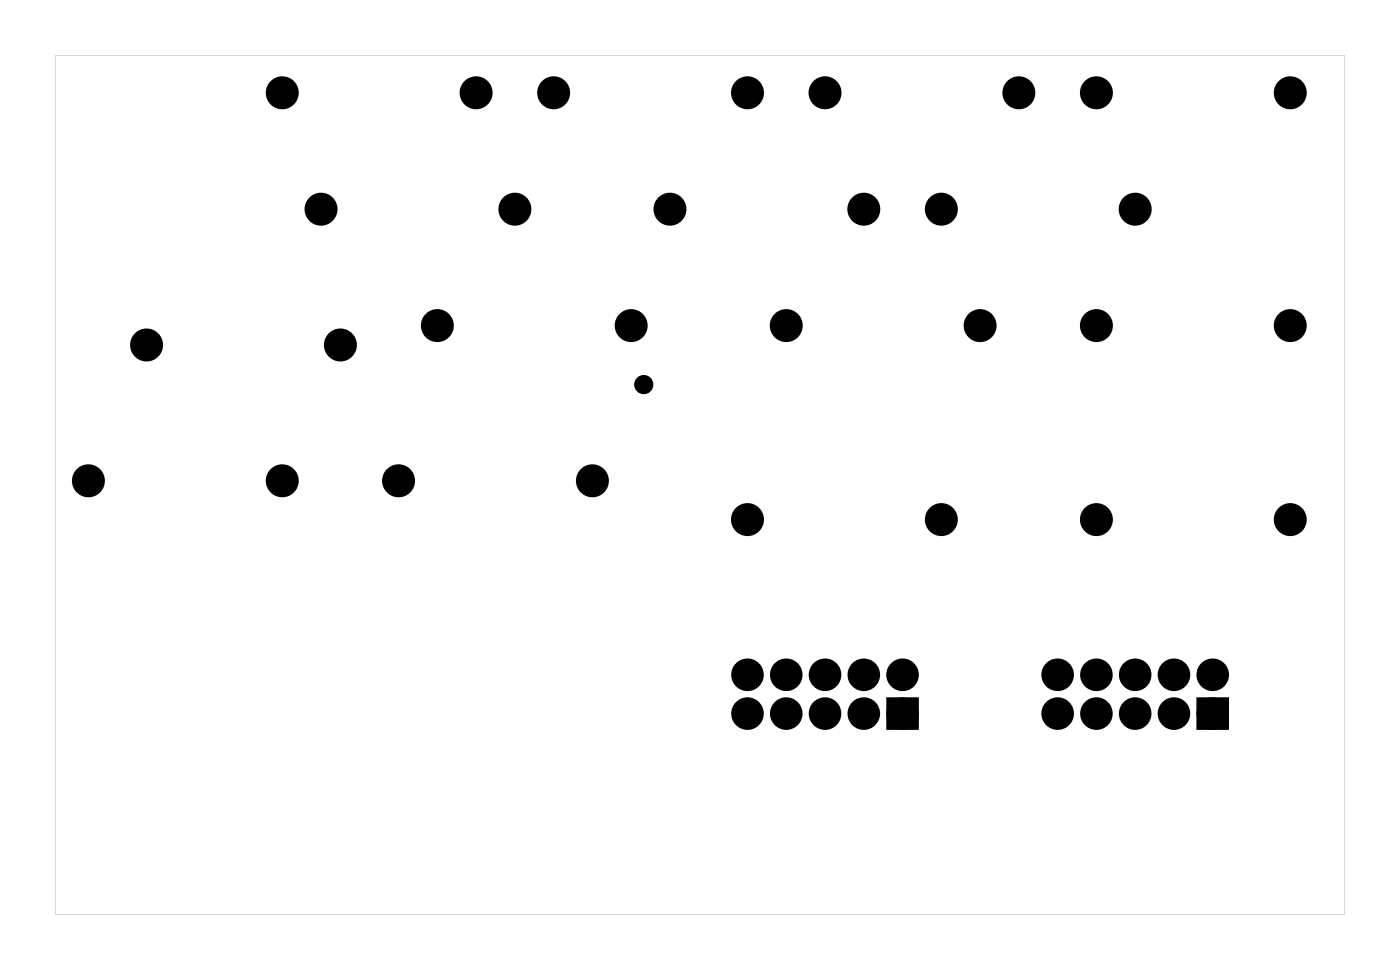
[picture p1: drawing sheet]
<svg xmlns="http://www.w3.org/2000/svg" width="92mm" height="63mm" viewBox="0 0 92 63" stroke-linecap="round" stroke-linejoin="round" font-family="sans-serif">
<g fill="#000">
<path d="M58.4 46h1.5v1.4h-1.5zM78.7 46h1.5v1.4h-1.5z"/>
<path d="M3.6 3.6v56.3h84.5v-56.3zM3.6 3.6h84.5v56.3h-84.5z"/>
</g>
<g fill="#000">
<circle cx="18.5" cy="6.1" r=".7"/>
<circle cx="21" cy="13.7" r=".7"/>
<circle cx="31.2" cy="6.1" r=".7"/>
<circle cx="33.7" cy="13.7" r=".7"/>
<circle cx="36.3" cy="6.1" r=".7"/>
<circle cx="43.9" cy="13.7" r=".7"/>
<circle cx="49" cy="6.1" r=".7"/>
<circle cx="54.1" cy="6.1" r=".7"/>
<circle cx="56.6" cy="13.7" r=".7"/>
<circle cx="61.7" cy="13.7" r=".7"/>
<circle cx="66.8" cy="6.1" r=".7"/>
<circle cx="71.8" cy="6.1" r=".7"/>
<circle cx="74.4" cy="13.7" r=".7"/>
<circle cx="84.5" cy="6.1" r=".7"/>
<circle cx="5.8" cy="31.5" r=".7"/>
<circle cx="9.6" cy="22.6" r=".7"/>
<circle cx="18.5" cy="31.5" r=".7"/>
<circle cx="22.3" cy="22.6" r=".7"/>
<circle cx="26.1" cy="31.5" r=".7"/>
<circle cx="28.7" cy="21.3" r=".7"/>
<circle cx="38.8" cy="31.5" r=".7"/>
<circle cx="41.4" cy="21.3" r=".7"/>
<circle cx="42.2" cy="25.2" r=".35"/>
<circle cx="49" cy="34" r=".7"/>
<circle cx="51.5" cy="21.3" r=".7"/>
<circle cx="61.7" cy="34" r=".7"/>
<circle cx="64.2" cy="21.3" r=".7"/>
<circle cx="71.8" cy="21.3" r=".7"/>
<circle cx="71.8" cy="34" r=".7"/>
<circle cx="84.5" cy="21.3" r=".7"/>
<circle cx="84.5" cy="34" r=".7"/>
<circle cx="49" cy="46.7" r=".72"/>
<circle cx="49" cy="44.2" r=".72"/>
<circle cx="51.5" cy="46.7" r=".72"/>
<circle cx="51.5" cy="44.2" r=".72"/>
<circle cx="54.1" cy="46.7" r=".72"/>
<circle cx="54.1" cy="44.2" r=".72"/>
<circle cx="56.6" cy="46.7" r=".72"/>
<circle cx="56.6" cy="44.2" r=".72"/>
<circle cx="59.1" cy="46.7" r=".72"/>
<circle cx="59.1" cy="44.2" r=".72"/>
<circle cx="69.3" cy="46.7" r=".72"/>
<circle cx="69.3" cy="44.2" r=".72"/>
<circle cx="71.8" cy="46.7" r=".72"/>
<circle cx="71.8" cy="44.2" r=".72"/>
<circle cx="74.4" cy="46.7" r=".72"/>
<circle cx="74.4" cy="44.2" r=".72"/>
<circle cx="76.9" cy="46.7" r=".72"/>
<circle cx="76.9" cy="44.2" r=".72"/>
<circle cx="79.5" cy="46.7" r=".72"/>
<circle cx="79.5" cy="44.2" r=".72"/>
</g>
<g fill="none" stroke="#000" stroke-width=".76" stroke-linecap="butt">
<circle cx="18.5" cy="6.1" r=".7"/>
<circle cx="21" cy="13.7" r=".7"/>
<circle cx="31.2" cy="6.1" r=".7"/>
<circle cx="33.7" cy="13.7" r=".7"/>
<circle cx="36.3" cy="6.1" r=".7"/>
<circle cx="43.9" cy="13.7" r=".7"/>
<circle cx="49" cy="6.1" r=".7"/>
<circle cx="54.1" cy="6.1" r=".7"/>
<circle cx="56.6" cy="13.7" r=".7"/>
<circle cx="61.7" cy="13.7" r=".7"/>
<circle cx="66.8" cy="6.1" r=".7"/>
<circle cx="71.8" cy="6.1" r=".7"/>
<circle cx="74.4" cy="13.7" r=".7"/>
<circle cx="84.5" cy="6.1" r=".7"/>
<circle cx="5.8" cy="31.5" r=".7"/>
<circle cx="9.6" cy="22.6" r=".7"/>
<circle cx="18.5" cy="31.5" r=".7"/>
<circle cx="22.3" cy="22.6" r=".7"/>
<circle cx="26.1" cy="31.5" r=".7"/>
<circle cx="28.7" cy="21.3" r=".7"/>
<circle cx="38.8" cy="31.5" r=".7"/>
<circle cx="41.4" cy="21.3" r=".7"/>
<circle cx="49" cy="34" r=".7"/>
<circle cx="51.5" cy="21.3" r=".7"/>
<circle cx="61.7" cy="34" r=".7"/>
<circle cx="64.2" cy="21.3" r=".7"/>
<circle cx="71.8" cy="21.3" r=".7"/>
<circle cx="71.8" cy="34" r=".7"/>
<circle cx="84.5" cy="21.3" r=".7"/>
<circle cx="84.5" cy="34" r=".7"/>
</g>
<g fill="none" stroke="#000" stroke-width=".69" stroke-linecap="butt">
<path d="M58.4 46h1.5v1.4h-1.5zM78.7 46h1.5v1.4h-1.5z"/>
<circle cx="49" cy="44.2" r=".72"/>
<circle cx="49" cy="46.7" r=".72"/>
<circle cx="51.5" cy="44.2" r=".72"/>
<circle cx="51.5" cy="46.7" r=".72"/>
<circle cx="54.1" cy="44.2" r=".72"/>
<circle cx="54.1" cy="46.7" r=".72"/>
<circle cx="56.6" cy="44.2" r=".72"/>
<circle cx="56.6" cy="46.7" r=".72"/>
<circle cx="59.1" cy="44.2" r=".72"/>
<circle cx="59.1" cy="46.7" r=".72"/>
<circle cx="69.3" cy="44.2" r=".72"/>
<circle cx="69.3" cy="46.7" r=".72"/>
<circle cx="71.8" cy="44.2" r=".72"/>
<circle cx="71.8" cy="46.7" r=".72"/>
<circle cx="74.4" cy="44.2" r=".72"/>
<circle cx="74.4" cy="46.7" r=".72"/>
<circle cx="76.9" cy="44.2" r=".72"/>
<circle cx="76.9" cy="46.7" r=".72"/>
<circle cx="79.5" cy="44.2" r=".72"/>
<circle cx="79.5" cy="46.7" r=".72"/>
</g>
<circle cx="42.2" cy="25.2" r=".35" fill="none" stroke="#000" stroke-width=".55"/>
</svg>
